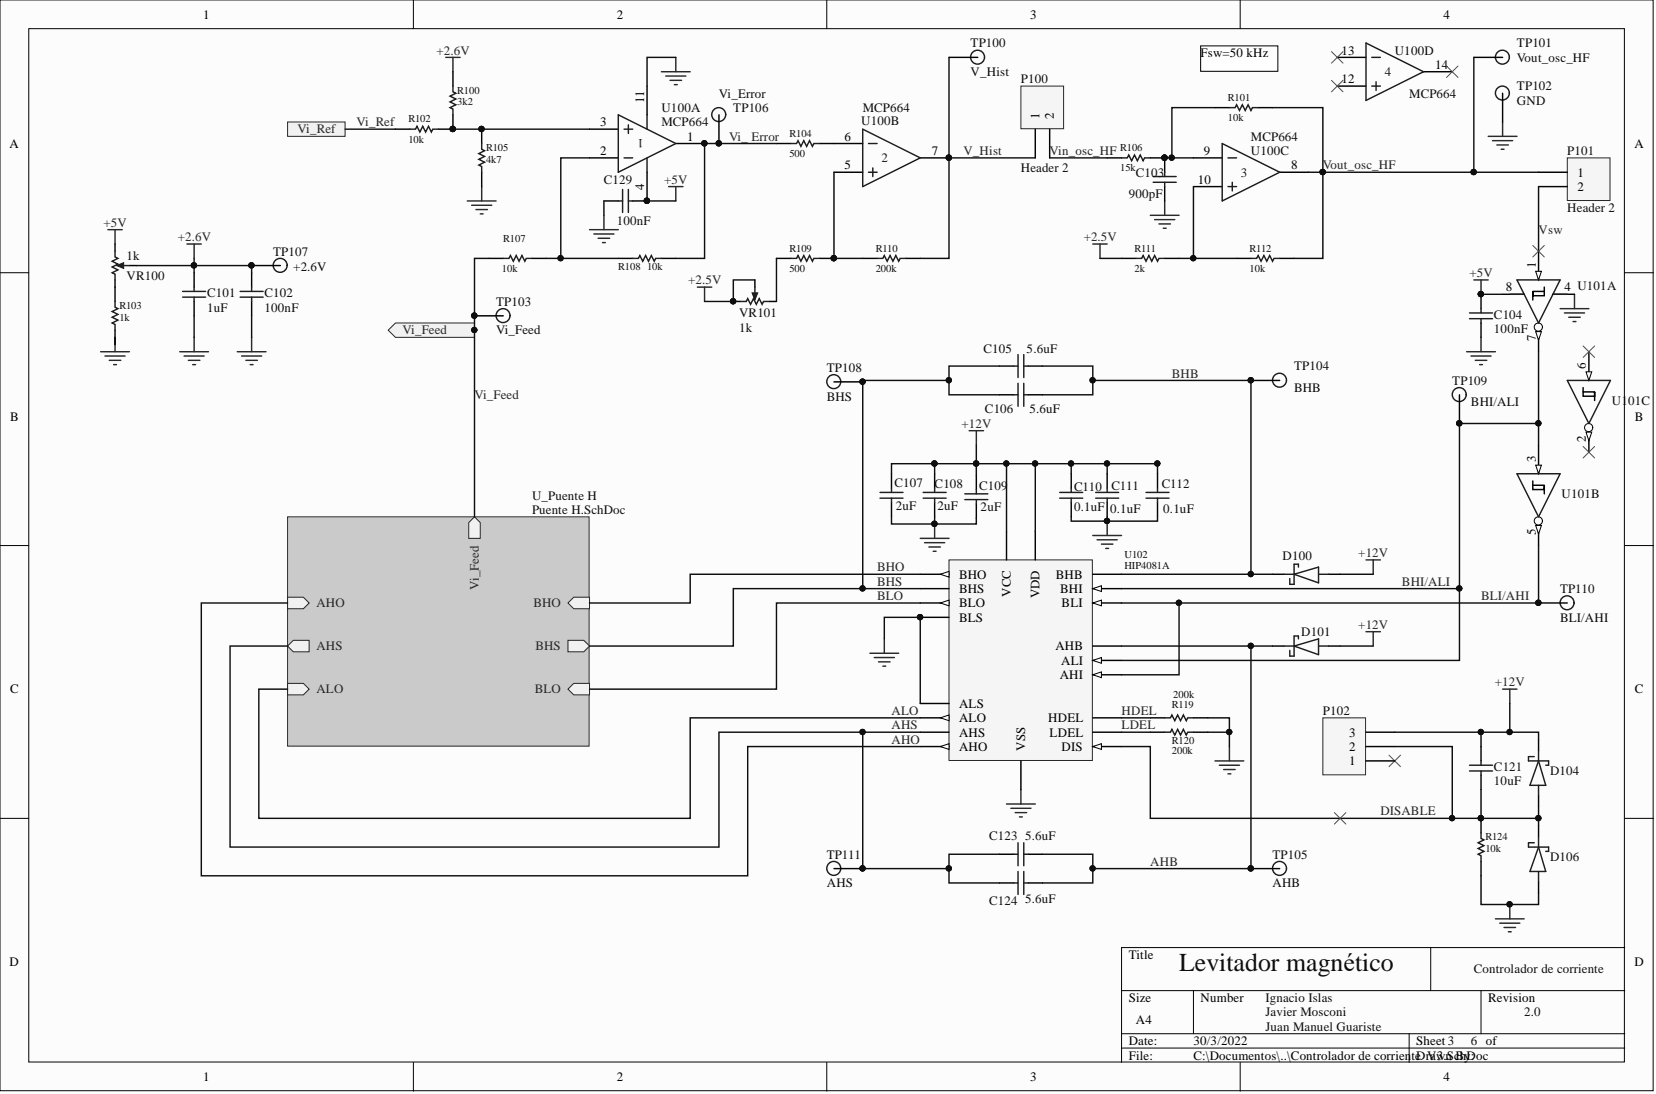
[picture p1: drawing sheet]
<svg xmlns="http://www.w3.org/2000/svg" width="292mm" height="193mm" viewBox="0 0 292 193" stroke-linecap="round" stroke-linejoin="round" font-family="sans-serif">
<defs><g id="words">
<text font-size="4.6" fill="#0e0e0e" x="208" y="171.2">Levitador magnético</text>
<g font-size="2.3">
<text x="35.8" y="3.3">1</text>
<text x="108.8" y="3.3">2</text>
<text x="181.7" y="3.3">3</text>
<text x="254.6" y="3.3">4</text>
<text x="211.8" y="10.1">Fsw=50 kHz</text>
<text x="236.6" y="9.6">13</text>
<text x="236.6" y="14.7">12</text>
<text x="253.1" y="12.1">14</text>
<text x="105.8" y="22.3">3</text>
<text x="113.6" y="18.2" transform="rotate(-90 113.6 18.2)">11</text>
<text x="183.4" y="21" transform="rotate(-90 183.4 21)">1</text>
<text x="185.9" y="21" transform="rotate(-90 185.9 21)">2</text>
<text x="1.7" y="26.1">A</text>
<text x="105.8" y="27.3">2</text>
<text x="121.2" y="24.8">1</text>
<text x="149" y="29.9">5</text>
<text x="149" y="24.8">6</text>
<text x="164.4" y="27.3">7</text>
<text x="212.4" y="27.3">9</text>
<text x="227.8" y="29.9">8</text>
<text x="288.3" y="26.1">A</text>
<text x="113.6" y="33.6" transform="rotate(-90 113.6 33.6)">4</text>
<text x="211.3" y="32.4">10</text>
<text x="278.2" y="31.1">1</text>
<text x="278.2" y="33.7">2</text>
<text x="270.9" y="47.3" transform="rotate(-90 270.9 47.3)">1</text>
<text x="265.6" y="51.4">8</text>
<text x="275.9" y="51.4">4 U101A</text>
<text x="270.9" y="60.2" transform="rotate(-90 270.9 60.2)">7</text>
<text x="279.8" y="65.1" transform="rotate(-90 279.8 65.1)">6</text>
<text x="1.8" y="74.2">B</text>
<text x="279.8" y="77.9" transform="rotate(-90 279.8 77.9)">2</text>
<text x="288.4" y="74.2">B</text>
<text x="270.9" y="81.5" transform="rotate(-90 270.9 81.5)">3</text>
<text x="270.9" y="94.4" transform="rotate(-90 270.9 94.4)">5</text>
<text x="169.2" y="102.1">BHO</text>
<text x="169.2" y="104.6">BHS</text>
<text x="169.2" y="107.1">BLO</text>
<text x="178.3" y="105.3" transform="rotate(-90 178.3 105.3)">VCC</text>
<text x="183.4" y="105.5" transform="rotate(-90 183.4 105.5)">VDD</text>
<text x="186.2" y="102.1">BHB</text>
<text x="187" y="104.6">BHI</text>
<text x="187.3" y="107.1">BLI</text>
<text x="169.2" y="109.7">BLS</text>
<text x="186.2" y="114.7">AHB</text>
<text x="186.9" y="119.8">AHI</text>
<text x="187.2" y="117.2">ALI</text>
<text x="1.8" y="122.3">C</text>
<text x="169.2" y="124.8">ALS</text>
<text x="288.4" y="122.3">C</text>
<text x="169.2" y="129.9">AHS</text>
<text x="169.2" y="127.4">ALO</text>
<text x="184.9" y="127.4">HDEL</text>
<text x="185.1" y="129.9">LDEL</text>
<text x="238" y="129.9">3</text>
<text x="169.2" y="132.4">AHO</text>
<text x="180.8" y="132.4" transform="rotate(-90 180.8 132.4)">VSS</text>
<text x="187.3" y="132.4">DIS</text>
<text x="238" y="135">1</text>
<text x="238" y="132.4">2</text>
<text x="1.7" y="170.4">D</text>
<text x="199.1" y="169.2">Title</text>
<text x="288.3" y="170.4">D</text>
<text x="199.1" y="176.8">Size</text>
<text x="211.8" y="176.8">Number</text>
<text x="262.5" y="176.8">Revision</text>
<text x="199.1" y="184.4">Date:</text>
<text x="200.4" y="180.6">A4</text>
<text x="210.5" y="184.4">30/3/2022</text>
<text x="249.8" y="184.4">Sheet 3</text>
<text x="35.8" y="190.7">1</text>
<text x="108.8" y="190.7">2</text>
<text x="181.7" y="190.7">3</text>
<text x="199.1" y="186.9">File:</text>
<text x="210.5" y="186.9">C:\Documentos\..\Controlador de corrien</text>
<text x="249" y="186.9">teDrawn By:</text>
<text x="251.7" y="186.9">V3.SchDoc</text>
<text x="254.6" y="190.7">4</text>
</g>
<g font-size="2.3" fill="#262626">
<text x="77" y="9.6">+2.6V</text>
<text x="52.5" y="23.5">Vi_Ref</text>
<text x="62.9" y="22.3">Vi_Ref</text>
<text x="128.6" y="24.8">Vi_ Error</text>
<text x="169.9" y="27.3">V_Hist</text>
<text x="185.1" y="27.3">Vin_osc_HF</text>
<text x="233.3" y="29.9">Vout_osc_HF</text>
<text x="117.2" y="32.4">+5V</text>
<text x="18.3" y="40">+5V</text>
<text x="271.4" y="41.3">Vsw</text>
<text x="31.4" y="42.5">+2.6V</text>
<text x="191.2" y="42.5">+2.5V</text>
<text x="121.4" y="50.1">+2.5V</text>
<text x="259.2" y="48.9">+5V</text>
<text x="71" y="59">Vi_Feed</text>
<text x="83.7" y="70.4">Vi_Feed</text>
<text x="206.7" y="66.6">BHB</text>
<text x="169.6" y="75.5">+12V</text>
<text x="154.7" y="100.8">BHO</text>
<text x="239.6" y="98.3">+12V</text>
<text x="55.8" y="107.1">AHO</text>
<text x="84.5" y="104" transform="rotate(-90 84.5 104)">Vi_Feed</text>
<text x="94.1" y="107.1">BHO</text>
<text x="154.7" y="105.9">BLO</text>
<text x="154.7" y="103.3">BHS</text>
<text x="247.3" y="103.3">BHI/ALI</text>
<text x="261.2" y="105.9">BLI/AHI</text>
<text x="239.6" y="110.9">+12V</text>
<text x="55.8" y="114.7">AHS</text>
<text x="94.4" y="114.7">BHS</text>
<text x="55.8" y="122.3">ALO</text>
<text x="94.3" y="122.3">BLO</text>
<text x="263.7" y="121">+12V</text>
<text x="157.2" y="126.1">ALO</text>
<text x="157.2" y="131.2">AHO</text>
<text x="157.2" y="128.6">AHS</text>
<text x="197.8" y="126.1">HDEL</text>
<text x="197.8" y="128.6">LDEL</text>
<text x="243.5" y="143.8">DISABLE</text>
<text x="202.9" y="152.7">AHB</text>
</g>
<g font-size="2.3" fill="#0e0e0e">
<text x="171.2" y="8.3">TP100</text>
<text x="246" y="9.6">U100D</text>
<text x="267.6" y="8.3">TP101</text>
<text x="267.6" y="10.9">Vout_osc_HF</text>
<text x="126.8" y="17.2">Vi_Error</text>
<text x="171.2" y="13.4">V_Hist</text>
<text x="180.1" y="14.7">P100</text>
<text x="248.6" y="17.2">MCP664</text>
<text x="267.6" y="15.9">TP102</text>
<text x="116.7" y="19.7">U100A</text>
<text x="116.7" y="22.3">MCP664</text>
<text x="129.4" y="19.7">TP106</text>
<text x="151.9" y="22">U100B</text>
<text x="152.2" y="19.7">MCP664</text>
<text x="267.6" y="18.5">GND</text>
<text x="220.7" y="27.3">U100C</text>
<text x="220.7" y="24.8">MCP664</text>
<text x="276.5" y="27.3">P101</text>
<text x="106.5" y="32.4">C129</text>
<text x="180.1" y="30.4">Header 2</text>
<text x="199.1" y="34.9">900pF</text>
<text x="200.4" y="31.1">C103</text>
<text x="108.8" y="39.8">100nF</text>
<text x="276.5" y="37.5">Header 2</text>
<text x="22.3" y="45.8">1k</text>
<text x="48.2" y="45.1">TP107</text>
<text x="51.7" y="47.9">+2.6V</text>
<text x="22.3" y="49.4">VR100</text>
<text x="36.5" y="52.4">C101</text>
<text x="46.7" y="52.4">C102</text>
<text x="87.5" y="53.9">TP103</text>
<text x="36.5" y="54.9">1uF</text>
<text x="46.7" y="54.9">100nF</text>
<text x="87.5" y="59">Vi_Feed</text>
<text x="130.4" y="58.5">1k</text>
<text x="130.4" y="56">VR101</text>
<text x="263.5" y="58.7">100nF</text>
<text x="263.5" y="56.2">C104</text>
<text x="145.8" y="65.6">TP108</text>
<text x="173.5" y="62.3">C105</text>
<text x="181.1" y="62.3">5.6uF</text>
<text x="228.3" y="65.3">TP104</text>
<text x="145.8" y="70.6">BHS</text>
<text x="228.3" y="69.1">BHB</text>
<text x="256.2" y="67.9">TP109</text>
<text x="259.5" y="71.7">BHI/ALI</text>
<text x="284.3" y="71.4">U1</text>
<text x="287.2" y="71.4">01C</text>
<text x="173.7" y="72.9">C106</text>
<text x="181.6" y="72.9">5.6uF</text>
<text x="93.8" y="88.1">U_Puente H</text>
<text x="157.8" y="85.8">C107</text>
<text x="158" y="89.9">2uF</text>
<text x="164.9" y="86.1">C108</text>
<text x="165.4" y="89.9">2uF</text>
<text x="172.7" y="86.4">C109</text>
<text x="189.5" y="86.6">C110</text>
<text x="196.1" y="86.4">C111</text>
<text x="204.9" y="86.1">C112</text>
<text x="275.4" y="87.9">U101B</text>
<text x="93.8" y="90.7">Puente H.SchDoc</text>
<text x="173" y="90.2">2uF</text>
<text x="189.5" y="90.2">0.1uF</text>
<text x="195.8" y="90.4">0.1uF</text>
<text x="205.2" y="90.4">0.1uF</text>
<text x="226.2" y="98.8">D100</text>
<text x="275.2" y="104.6">TP110</text>
<text x="229.5" y="112.2">D101</text>
<text x="275.2" y="109.7">BLI/AHI</text>
<text x="233.3" y="126.1">P102</text>
<text x="263.5" y="136">C121</text>
<text x="273.4" y="136.8">D104</text>
<text x="263.5" y="138.5">10uF</text>
<text x="174.5" y="148.1">C123</text>
<text x="180.8" y="148.1">5.6uF</text>
<text x="145.8" y="151.4">TP111</text>
<text x="224.5" y="151.4">TP105</text>
<text x="273.4" y="151.9">D106</text>
<text x="145.8" y="156.5">AHS</text>
<text x="174.5" y="159.5">C124</text>
<text x="180.8" y="159.3">5.6uF</text>
<text x="224.5" y="156.5">AHB</text>
<text x="260" y="171.7">Controlador de corriente</text>
<text x="223.2" y="176.8">Ignacio Islas</text>
<text x="223.2" y="179.3">Javier Mosconi</text>
<text x="268.8" y="179.3">2.0</text>
<text x="223.2" y="181.8">Juan Manuel Guariste</text>
<text x="259.5" y="184.4">6 of</text>
</g>
<g font-size="2.3" fill="#1c1c1c">
<text x="244.2" y="13.4">4</text>
<text x="113.5" y="24.6" transform="rotate(-180 113.5 24.6)">1</text>
<text x="155.5" y="28.6">2</text>
<text x="218.9" y="31.1">3</text>
</g>
<g font-size="1.9" fill="#0e0e0e">
<text x="80.7" y="16.5">R100</text>
<text x="216.6" y="17.8">R101</text>
<text x="72" y="21.6">R102</text>
<text x="80.7" y="18.6">3k2</text>
<text x="216.6" y="21.3">10k</text>
<text x="72" y="25.1">10k</text>
<text x="85.7" y="28.7">4k7</text>
<text x="85.7" y="26.7">R105</text>
<text x="139.2" y="27.7">500</text>
<text x="139.2" y="24.1">R104</text>
<text x="197.6" y="26.7">R106</text>
<text x="197.6" y="30.2">15k</text>
<text x="88.5" y="47.9">10k</text>
<text x="88.8" y="42.6">R107</text>
<text x="109.1" y="47.7">R108</text>
<text x="114.1" y="47.7">10k</text>
<text x="139.2" y="47.9">500</text>
<text x="139.2" y="44.4">R109</text>
<text x="154.5" y="47.9">200k</text>
<text x="154.5" y="44.4">R110</text>
<text x="200.1" y="47.9">2k</text>
<text x="200.1" y="44.4">R111</text>
<text x="220.4" y="47.9">10k</text>
<text x="220.4" y="44.4">R112</text>
<text x="21.1" y="56.6">1k</text>
<text x="21.1" y="54.5">R103</text>
<text x="198.3" y="98.3">U102</text>
<text x="198.3" y="100.4">HIP4081A</text>
<text x="206.7" y="124.9">R119</text>
<text x="207" y="123.2">200k</text>
<text x="206.7" y="131.3">R120</text>
<text x="206.7" y="133">200k</text>
<text x="262" y="148.2">R124</text>
<text x="262" y="150.3">10k</text>
</g>
</g></defs>
<g fill="#fcfcfc" stroke="#000" stroke-width=".18">
<path d="M0 0h291.6v192.4h-291.6z"/>
<path d="M5.1 5.1h281.4v182.2h-281.4z"/>
</g>
<g fill="none" stroke="#000" stroke-width=".18">
<path d="M72.9 0v5.1M145.8 0v5.1M218.8 0v5.1M0 48.1h5.1M286.6 48.1h5.1M0 96.2h5.1M286.6 96.2h5.1M0 144.3h5.1M286.6 144.3h5.1M197.8 174.7h88.8M210.5 174.7v7.6M261.2 174.7v7.6"/>
<path d="M286.6 167.1h-88.8v20.3M72.9 187.4v5.1M145.8 187.4v5.1M197.8 182.3h88.8M197.8 184.9h88.8M218.8 187.4v5.1M248.6 182.3v5.1"/>
</g>
<path d="M82.4 35.4h5.1M83.2 36.2h3.5M84 37h2M84.7 37.7h.5M85 32.9v2.5" fill="none" stroke="#262626" stroke-width=".25"/>
<path d="M50.7 21.5h10.2v2.6h-10.2z" fill-rule="evenodd" fill="#f0f0f0" stroke="#262626" stroke-width=".18"/>
<g fill="none" stroke="#262626" stroke-width=".25">
<path d="M78.6 10.1h2.6M79.9 10.1v2.6M202.9 38h5.1M203.7 38.7h3.5M204.4 39.5h2.1M205.4 35.4v2.6M262.5 24.1h5.1M263.3 24.8h3.5M264 25.6h2.1M264.8 26.3h.5M265 21.5v2.6M123 50.6h2.5"/>
<path d="M124.3 50.6v2.6M192.8 43h2.5M194 43v2.6M205.2 40.3h.5M260 49.4h2.5M261.2 49.4v2.5M261.2 59.5v2.5M275.2 54.4h5.1M275.9 55.2h3.6M276.7 56h2M277.5 56.7h.5M277.7 51.9v2.5"/>
<path d="M170.9 76h2.6M172.2 76v2.5M258.7 62h5.1M259.5 62.8h3.5M260.2 63.6h2.1M261 64.3h.5M162.3 95h5.1M163.1 95.7h3.5M163.8 96.5h2.1M164.6 97.2h.5M164.9 92.4v2.6M240.9 98.8h2.6"/>
<path d="M242.2 98.8v2.5M153.4 115.2h5.1M154.2 116h3.6M155 116.7h2M155.7 117.5h.5M156 112.7v2.5M240.9 111.4h2.6M242.2 111.4v2.6M180.1 139.3v2.5M214.3 134.2h5.1M215.1 135h3.5M215.8 135.7h2.1"/>
<path d="M216.6 136.5h.5M216.9 131.7v2.5M265 121.6h2.6M266.3 121.6v2.5M177.5 141.8h5.1M178.3 142.6h3.6M179.1 143.3h2M179.8 144.1h.5M266.3 159.5v2.6M263.8 162.1h5M264.5 162.8h3.6M265.3 163.6h2"/>
<path d="M266.1 164.4h.5"/>
</g>
<g fill="#0e0e0e" stroke="#0e0e0e" stroke-width=".18">
<circle cx="261.2" cy="51.9" r=".47"/>
<circle cx="266.3" cy="159.5" r=".47"/>
<circle cx="164.8" cy="92.4" r=".47"/>
<circle cx="233.3" cy="30.3" r=".47"/>
</g>
<path d="M252.4 167.1v7.6" fill="none" stroke="#000" stroke-width=".18"/>
<path d="M245 133.2l2 2M247 133.2l-2 2" fill="none" stroke="#4c4c4c" stroke-width=".18"/>
<path d="M211.8 8.1h13.6v4.5h-13.6z" fill="#fefefe" stroke="#000" stroke-width=".18"/>
<g fill="none" stroke="#000" stroke-width=".25">
<path d="M79.9 12.7v2.5M214.3 19h2.6M221.9 19h2.6M69.7 22.8h2.6M79.9 20.3v2.5h-2.5M85 22.8v2.5M85 30.4v2.5M137 25.3h2.5M144.6 25.3h2.5M195.3 27.8h2.5M202.9 27.8h2.5v2.6M205.4 32.9v2.5"/>
<path d="M86.2 45.6h2.6M93.8 45.6h2.6M109.1 45.6h2.5M116.7 45.6h2.5M137 45.6h2.5M144.6 45.6h2.5M152.2 45.6h2.5M159.8 45.6h2.5M197.8 45.6h2.6M205.4 45.6h2.6M218.1 45.6h2.6M225.7 45.6h2.6"/>
<path d="M261.2 51.9v2.5M261.2 57v2.5M176.3 69.6h2.5M181.3 69.6h2.6M172.2 83.8v2.6M172.2 88.9v2.5M189 83.6v2.5M189 88.6v2.6M195.3 83.6v2.5M195.3 88.6v2.6M202.9 126.6h2.5M202.9 129.2h2.5"/>
<path d="M210.5 126.6h2.5M210.5 129.2h2.5M261.2 131.7v2.5M261.2 136.8v2.5M176.3 150.7h2.5M181.3 150.7h2.6M261.2 144.3v2.6M261.2 151.9v2.6"/>
</g>
<g fill="#0e0e0e" stroke="#0e0e0e" stroke-width=".18">
<circle cx="79.9" cy="22.7" r=".47"/>
<circle cx="84.9" cy="22.7" r=".47"/>
<circle cx="147.1" cy="45.5" r=".47"/>
<circle cx="205.4" cy="27.8" r=".47"/>
<circle cx="261.2" cy="144.3" r=".47"/>
<circle cx="261.2" cy="51.9" r=".47"/>
</g>
<g fill="none" stroke="#1c1c1c" stroke-width=".25">
<path d="M79.9 15.2v1l.5 .3-1 .5 1 .5-1 .5 1 .5-1 .5 .5 .2v1.1M216.9 19h1l.2-.5 .5 1 .5-1 .5 1 .5-1 .6 1 .2-.5h1M72.3 22.8h1l.3-.5 .5 1 .5-1 .5 1 .5-1 .5 1 .2-.5h1.1M85 25.3v1l.5 .3-1 .5 1 .5-1 .5 1 .5-1 .5 .5 .3v1M139.5 25.3h1l.3-.5 .5 1 .5-1 .5 1 .5-1 .5 1 .3-.5h1M197.8 27.8h1l.3-.5 .5 1.1 .5-1.1 .5 1.1 .5-1.1 .5 1.1 .3-.6h1M203.4 32.2h4.1M203.4 31.1h4.1M205.4 30.4v.7M205.4 32.2v.7M88.8 45.6h1l.2-.5 .5 1 .6-1 .5 1 .5-1 .5 1 .2-.5h1M111.6 45.6h1l.3-.5 .5 1 .5-1 .5 1 .5-1 .5 1 .3-.5h1"/>
<path d="M139.5 45.6h1l.3-.5 .5 1 .5-1 .5 1 .5-1 .5 1 .3-.5h1M154.7 45.6h1l.3-.5 .5 1 .5-1 .5 1 .5-1 .5 1 .3-.5h1M200.4 45.6h1l.2-.5 .5 1 .5-1 .6 1 .5-1 .5 1 .2-.5h1M220.7 45.6h1l.2-.5 .5 1 .5-1 .5 1 .6-1 .5 1 .2-.5h1M259.2 55.2h4.1M259.2 56.2h4.1M261.2 54.4v.8M261.2 56.2v.8M178.8 69.6h.8M179.6 67.6v4.1M180.6 67.6v4.1M180.6 69.6h.7"/>
<path d="M170.2 87.1h4M170.2 88.1h4M172.2 86.4v.7M172.2 88.1v.8M186.9 86.9h4.1M186.9 87.9h4.1M189 86.1v.8M189 87.9v.7M193.3 86.9h4M193.3 87.9h4M195.3 86.1v.8M195.3 87.9v.7"/>
<path d="M205.4 126.6h1.1l.2-.5 .5 1 .5-1 .5 1 .5-1 .5 1 .3-.5h1M205.4 129.2h1.1l.2-.6 .5 1.1 .5-1.1 .5 1.1 .5-1.1 .5 1.1 .3-.5h1M259.2 135h4.1M259.2 136h4.1M261.2 134.2v.8M261.2 136v.8M178.8 150.7h.8M179.6 148.7v4M180.6 148.7v4M180.6 150.7h.7M261.2 146.9v1l.5 .2-1 .6 1 .5-1 .5 1 .5-1 .5 .5 .2v1"/>
</g>
<path d="M167.4 98.8h25.3v35.3h-25.3z" fill="#f5f5f5" stroke="#262626" stroke-width=".18"/>
<path d="M162.3 101.3h5.1" fill="none" stroke="#000" stroke-width=".25"/>
<path d="M165.9 101.3l1.5-.5v1z" fill="#fcfcfc"/>
<path d="M165.9 101.3l1.5-.5v1z" fill="none" stroke="#000" stroke-width=".18"/>
<path d="M192.8 119h5" fill="none" stroke="#000" stroke-width=".25"/>
<path d="M192.8 119l1.5-.5v1z" fill="#fcfcfc"/>
<path d="M192.8 119l1.5-.5v1z" fill="none" stroke="#000" stroke-width=".18"/>
<path d="M192.8 116.5h5" fill="none" stroke="#000" stroke-width=".25"/>
<path d="M192.8 116.5l1.5-.5v1z" fill="#fcfcfc"/>
<path d="M192.8 116.5l1.5-.5v1z" fill="none" stroke="#000" stroke-width=".18"/>
<path d="M177.5 93.7v5.1M182.6 93.7v5.1M162.3 108.9h5.1M162.3 129.2h5.1M162.3 124.1h5.1M162.3 126.6h5.1" fill="none" stroke="#000" stroke-width=".25"/>
<circle cx="162.3" cy="108.9" r=".47" fill="#0e0e0e" stroke="#0e0e0e" stroke-width=".18"/>
<path d="M165.9 126.6l1.5-.5v1z" fill="#fcfcfc"/>
<path d="M165.9 126.6l1.5-.5v1z" fill="none" stroke="#000" stroke-width=".18"/>
<path d="M162.3 103.8h5.1M162.3 131.7h5.1" fill="none" stroke="#000" stroke-width=".25"/>
<path d="M165.9 131.7l1.5-.5v1z" fill="#fcfcfc"/>
<path d="M165.9 131.7l1.5-.5v1z" fill="none" stroke="#000" stroke-width=".18"/>
<path d="M192.8 114h5M192.8 106.4h5M180.1 134.2v5.1M192.8 129.2h5" fill="none" stroke="#000" stroke-width=".25"/>
<path d="M192.8 106.4l1.5-.5v1z" fill="#fcfcfc"/>
<path d="M192.8 106.4l1.5-.5v1z" fill="none" stroke="#000" stroke-width=".18"/>
<path d="M192.8 131.7h5" fill="none" stroke="#000" stroke-width=".25"/>
<path d="M192.8 131.7l1.5-.5v1z" fill="#fcfcfc"/>
<path d="M192.8 131.7l1.5-.5v1z" fill="none" stroke="#000" stroke-width=".18"/>
<path d="M192.8 101.3h5M192.8 103.8h5" fill="none" stroke="#000" stroke-width=".25"/>
<path d="M192.8 103.8l1.5-.5v1z" fill="#fcfcfc"/>
<path d="M192.8 103.8l1.5-.5v1z" fill="none" stroke="#000" stroke-width=".18"/>
<path d="M162.3 106.4h5.1M192.8 126.6h5" fill="none" stroke="#000" stroke-width=".25"/>
<path d="M165.9 106.4l1.5-.5v1z" fill="#fcfcfc"/>
<path d="M165.9 106.4l1.5-.5v1z" fill="none" stroke="#000" stroke-width=".18"/>
<g fill="#0e0e0e" stroke="#0e0e0e" stroke-width=".18">
<circle cx="162.3" cy="108.9" r=".47"/>
<circle cx="83.7" cy="55.7" r=".47"/>
<circle cx="220.6" cy="67.1" r=".47"/>
<circle cx="220.6" cy="153.2" r=".47"/>
<circle cx="129.3" cy="53.1" r=".47"/>
</g>
<g fill="none" stroke="#1c1c1c" stroke-width=".25">
<path d="M20.3 53.2v1l.5 .2-1 .5 1 .6-1 .5 1 .5-1 .5 .5 .2v1M32.2 51.4h4.1M32.2 52.4h4.1M34.2 50.6v.8M34.2 52.4v.8M42.4 51.4h4M42.4 52.4h4M44.4 50.6v.8M44.4 52.4v.8M130.6 53.2h1l.3-.5 .5 1 .5-1 .5 1 .5-1 .5 1 .3-.5h1"/>
<circle cx="172.4" cy="10.1" r="1.23"/>
<circle cx="265" cy="16.4" r="1.23"/>
<circle cx="265" cy="10.1" r="1.23"/>
<circle cx="88.7" cy="55.7" r="1.23"/>
<circle cx="225.7" cy="67.1" r="1.23"/>
<circle cx="225.7" cy="153.2" r="1.23"/>
</g>
<g fill="none" stroke="#000" stroke-width=".25">
<path d="M167.4 10.1h5.1M260 10.1h5M265 16.5v5M20.3 50.6v2.6M20.3 58.2v2.6M34.2 48.1v2.5M34.2 53.2v2.5M44.4 48.1v2.5M44.4 53.2v2.5M83.7 55.7h5.1M129.4 53.2h1.2M133.2 49.4v1.2"/>
<path d="M135.7 53.2h1.3M220.7 67.1h5M220.7 153.2h5"/>
</g>
<g fill="none" stroke="#262626" stroke-width=".25">
<path d="M19 40.5h2.6M20.3 40.5v2.5M20.3 59.5v2.5M33 43h2.5M34.2 43v2.6M34.2 59.5v2.5M44.4 59.5v2.5M17.8 62h5M18.5 62.8h3.6M19.3 63.6h2M20 64.3h.5M31.7 62h5.1"/>
<path d="M32.5 62.8h3.5M33.2 63.6h2.1M34 64.3h.5M41.8 62h5.1M42.6 62.8h3.6M43.4 63.6h2M44.1 64.3h.5"/>
</g>
<path d="M132.6 51.7h1.1l-.5 1.2z" fill="#1c1c1c"/>
<path d="M132.6 51.7h1.1l-.5 1.2z" fill="none" stroke="#1c1c1c" stroke-width=".18"/>
<path d="M20.3 44.3v1l.5 .3-1 .5 1 .5-1 .5 1 .5-1 .5 .5 .3v1M133.2 50.6v1.1" fill="none" stroke="#1c1c1c" stroke-width=".25"/>
<circle cx="129.3" cy="53.1" r=".47" fill="#0e0e0e" stroke="#0e0e0e" stroke-width=".18"/>
<path d="M20.3 43v1.3M20.3 49.4v1.2M22.8 46.8h1.3" fill="none" stroke="#000" stroke-width=".25"/>
<path d="M20.5 46.8l1.3-.5v1z" fill="#1c1c1c"/>
<path d="M20.5 46.8l1.3-.5v1z" fill="none" stroke="#1c1c1c" stroke-width=".18"/>
<path d="M21.8 46.8h1" fill="none" stroke="#1c1c1c" stroke-width=".25"/>
<path d="M233.3 126.6h7.6v10.1h-7.6z" fill="#f5f5f5" stroke="#262626" stroke-width=".18"/>
<path d="M240.9 134.2h5.1M240.9 131.7h5.1M240.9 129.2h5.1" fill="none" stroke="#000" stroke-width=".25"/>
<path d="M276.5 27.8h7.5v7.6h-7.5z" fill="#f5f5f5" stroke="#262626" stroke-width=".18"/>
<path d="M271.4 30.4h5.1M271.4 32.9h5.1" fill="none" stroke="#000" stroke-width=".25"/>
<path d="M180.1 15.2h7.5v7.5h-7.5z" fill="#f5f5f5" stroke="#262626" stroke-width=".18"/>
<g fill="none" stroke="#000" stroke-width=".25">
<path d="M114.1 15.2v5.1M235.9 15.2h5M235.9 10.1h5M251.1 12.7h5.1M104 22.8h5.1M104 27.8h5.1M114.1 30.4v5M119.2 25.3h5.1M182.6 22.8v5M185.1 22.8v5M271.4 44.3v5.1M224.5 101.3h2"/>
<path d="M224.5 114h2M234.4 101.3h2M234.4 114h2M271.4 130.4v2M271.4 140.3v2M271.4 145.6v2M271.4 155.5v2"/>
</g>
<g fill="none" stroke="#1c1c1c" stroke-width=".25">
<path d="M240.9 7.6l10.2 5.1-10.2 5zM242 15.2h1.5M242 10.1h1.5M242.7 14.4v1.5M109.1 20.3l10.1 5-10.1 5.1zM110.1 22.8h1.5M110.1 27.8h1.5M110.8 22v1.5M114.1 20.3v2.5M114.1 27.8v2.6M226.5 101.3h1.8M226.5 114h1.8"/>
<path d="M228.3 101.3l4.3-1.3v2.8zM228.3 114l4.3-1.3v2.8zM229 100v-.5h-.7v3.6h-.8v-1M229 112.7v-.5h-.7v3.5h-.8v-1M232.6 101.3h1.8M232.6 114h1.8M270.6 133.5h-1v.7h3.6v.8h-.5M271.4 134.2l1.3 4.3h-2.8zM271.4 132.4v1.8M271.4 138.5v1.8M270.6 148.7h-1v.7h3.6v.8h-.5M271.4 147.6v1.8"/>
<path d="M271.4 153.7v1.8M271.4 149.4l1.3 4.3h-2.8z"/>
</g>
<g fill="#0e0e0e" stroke="#0e0e0e" stroke-width=".18">
<circle cx="124.2" cy="25.3" r=".47"/>
<circle cx="114.1" cy="35.4" r=".47"/>
</g>
<path d="M270.9 47.9h1l-.5 1.5z" fill="#fcfcfc"/>
<path d="M270.9 47.9h1l-.5 1.5z" fill="none" stroke="#000" stroke-width=".18"/>
<path d="M271.4 57v5" fill="none" stroke="#000" stroke-width=".25"/>
<circle cx="271.3" cy="57.7" r=".72" fill="#fcfcfc" stroke="#000" stroke-width=".18"/>
<path d="M270.9 58.5h1l-.5 1.5z" fill="#fcfcfc"/>
<path d="M270.9 58.5h1l-.5 1.5z" fill="none" stroke="#000" stroke-width=".18"/>
<path d="M266.3 51.9h2.5M267.6 49.4h7.6l-3.8 7.6zM273.9 51.9h2.6" fill="none" stroke="#1c1c1c" stroke-width=".25"/>
<path d="M265 51.9h3.8M270.4 51.4h2v.8h-2v-.8v1.5M272.4 50.6v.8M273.9 51.9h3.8M271.4 78.5v5.1" fill="none" stroke="#000" stroke-width=".25"/>
<path d="M270.9 82h1l-.5 1.6z" fill="#fcfcfc"/>
<path d="M270.9 82h1l-.5 1.6z" fill="none" stroke="#000" stroke-width=".18"/>
<path d="M271.4 91.2v5" fill="none" stroke="#000" stroke-width=".25"/>
<circle cx="271.3" cy="91.9" r=".72" fill="#fcfcfc" stroke="#000" stroke-width=".18"/>
<path d="M270.9 92.7h1l-.5 1.5z" fill="#fcfcfc"/>
<path d="M270.9 92.7h1l-.5 1.5z" fill="none" stroke="#000" stroke-width=".18"/>
<path d="M267.6 83.6h7.6l-3.8 7.6z" fill="none" stroke="#1c1c1c" stroke-width=".25"/>
<path d="M280.3 62v5.1M270.4 84.8v.8M272.4 85.6h-2v.8h2v-.8v1.5" fill="none" stroke="#000" stroke-width=".25"/>
<path d="M279.8 65.6h1l-.5 1.5z" fill="#fcfcfc"/>
<path d="M279.8 65.6h1l-.5 1.5z" fill="none" stroke="#000" stroke-width=".18"/>
<path d="M280.3 74.7v5.1" fill="none" stroke="#000" stroke-width=".25"/>
<circle cx="280.2" cy="75.4" r=".72" fill="#fcfcfc" stroke="#000" stroke-width=".18"/>
<path d="M279.8 76.2h1l-.5 1.5z" fill="#fcfcfc"/>
<path d="M279.8 76.2h1l-.5 1.5z" fill="none" stroke="#000" stroke-width=".18"/>
<g fill="none" stroke="#1c1c1c" stroke-width=".25">
<path d="M152.2 22.8l10.1 5-10.1 5.1zM153.2 30.4h1.5M153.2 25.3h1.5M154 29.6v1.5M178.8 64.6h.8M179.6 62.5v4.1M180.6 62.5v4.1M180.6 64.6h.7M276.5 67.1h7.6l-3.8 7.6zM155.2 86.9h4.1M155.2 87.9h4.1M157.2 86.1v.8"/>
<path d="M157.2 87.9v.7M162.8 86.9h4.1M162.8 87.9h4.1M164.9 86.1v.8M164.9 87.9v.7M202.1 86.9h4.1M202.1 87.9h4.1M204.2 86.1v.8M204.2 87.9v.7M178.8 155.7h.8M179.6 153.7v4.1M180.6 153.7v4.1"/>
<path d="M180.6 155.7h.7"/>
</g>
<g fill="none" stroke="#000" stroke-width=".25">
<path d="M147.1 30.4h5.1M147.1 25.3h5.1M162.3 27.8h5.1M176.3 64.6h2.5M181.3 64.6h2.6M279.2 68.4v.7M281.3 69.1h-2.1v.8h2.1v-.8v1.5M157.2 83.6v2.5M157.2 88.6v2.6M164.9 83.6v2.5M164.9 88.6v2.6M204.2 83.6v2.5"/>
<path d="M204.2 88.6v2.6M176.3 155.7h2.5M181.3 155.7h2.6"/>
</g>
<path d="M192.8 94.5h5M193.5 95.2h3.6M194.3 96h2M195 96.7h.5M195.3 91.9v2.6" fill="none" stroke="#262626" stroke-width=".25"/>
<g fill="#0e0e0e" stroke="#0e0e0e" stroke-width=".18">
<circle cx="195.3" cy="91.9" r=".47"/>
<circle cx="167.4" cy="27.8" r=".47"/>
</g>
<path d="M279.2 78.8l2.1 2M279.2 61l2.1 2.1M281.3 78.8l-2.1 2M281.3 61l-2.1 2.1" fill="none" stroke="#4c4c4c" stroke-width=".18"/>
<path d="M50.7 91.2h53.2v40.4h-53.2z" fill="#cacaca" stroke="#262626" stroke-width=".18"/>
<path d="M82.7 92.2l1-1 1 1v2.8h-2z" fill-rule="evenodd" fill="#f0f0f0"/>
<path d="M82.7 92.2l1-1 1 1v2.8h-2z" fill="none" stroke="#262626" stroke-width=".18"/>
<path d="M100.2 106.4l1-1.1h2.8v2.1h-2.8z" fill-rule="evenodd" fill="#f0f0f0"/>
<path d="M100.2 106.4l1-1.1h2.8v2.1h-2.8z" fill="none" stroke="#262626" stroke-width=".18"/>
<path d="M100.2 121.6l1-1.1h2.8v2.1h-2.8z" fill-rule="evenodd" fill="#f0f0f0"/>
<path d="M100.2 121.6l1-1.1h2.8v2.1h-2.8z" fill="none" stroke="#262626" stroke-width=".18"/>
<path d="M50.7 105.3h2.8l1 1.1-1 1h-2.8z" fill-rule="evenodd" fill="#f0f0f0"/>
<path d="M50.7 105.3h2.8l1 1.1-1 1h-2.8z" fill="none" stroke="#262626" stroke-width=".18"/>
<path d="M50.7 120.5h2.8l1 1.1-1 1h-2.8z" fill-rule="evenodd" fill="#f0f0f0"/>
<path d="M50.7 120.5h2.8l1 1.1-1 1h-2.8z" fill="none" stroke="#262626" stroke-width=".18"/>
<path d="M100.2 112.9h2.8l1 1.1-1 1h-2.8z" fill-rule="evenodd" fill="#f0f0f0"/>
<path d="M100.2 112.9h2.8l1 1.1-1 1h-2.8z" fill="none" stroke="#262626" stroke-width=".18"/>
<path d="M50.7 114l1-1.1h2.8v2.1h-2.8z" fill-rule="evenodd" fill="#f0f0f0"/>
<path d="M50.7 114l1-1.1h2.8v2.1h-2.8z" fill="none" stroke="#262626" stroke-width=".18"/>
<path d="M68.5 58.2l1.2-1.2h14v2.5h-14z" fill-rule="evenodd" fill="#f0f0f0" stroke="#262626" stroke-width=".18"/>
<g fill="#0e0e0e" stroke="#0e0e0e" stroke-width=".18">
<circle cx="83.7" cy="58.2" r=".47"/>
<circle cx="114.1" cy="35.4" r=".47"/>
<circle cx="126.8" cy="25.3" r=".47"/>
<circle cx="34.2" cy="46.8" r=".47"/>
<circle cx="162.3" cy="108.9" r=".47"/>
<circle cx="207.9" cy="106.3" r=".47"/>
<circle cx="256.1" cy="144.3" r=".47"/>
<circle cx="261.2" cy="129.1" r=".47"/>
<circle cx="266.3" cy="129.1" r=".47"/>
<circle cx="177.5" cy="81.8" r=".47"/>
<circle cx="182.6" cy="81.8" r=".47"/>
<circle cx="261.2" cy="51.9" r=".47"/>
<circle cx="271.3" cy="74.7" r=".47"/>
<circle cx="257.4" cy="103.8" r=".47"/>
<circle cx="271.3" cy="144.3" r=".47"/>
<circle cx="167.4" cy="27.8" r=".47"/>
<circle cx="259.9" cy="30.3" r=".47"/>
<circle cx="167.4" cy="67.1" r=".47"/>
<circle cx="152.1" cy="67.3" r=".47"/>
<circle cx="152.1" cy="103.8" r=".47"/>
<circle cx="192.7" cy="67.1" r=".47"/>
<circle cx="152.1" cy="129.1" r=".47"/>
<circle cx="152.1" cy="153.2" r=".47"/>
<circle cx="167.4" cy="153.2" r=".47"/>
<circle cx="216.8" cy="129.1" r=".47"/>
<circle cx="210.5" cy="45.5" r=".47"/>
<circle cx="192.7" cy="153.2" r=".47"/>
<circle cx="220.6" cy="101.3" r=".47"/>
<circle cx="220.6" cy="113.9" r=".47"/>
<circle cx="220.6" cy="153.2" r=".47"/>
<circle cx="220.6" cy="67.1" r=".47"/>
<circle cx="261.2" cy="144.3" r=".47"/>
<circle cx="195.3" cy="91.9" r=".47"/>
<circle cx="164.8" cy="92.4" r=".47"/>
<circle cx="188.9" cy="81.8" r=".47"/>
<circle cx="195.3" cy="81.8" r=".47"/>
<circle cx="204.1" cy="81.8" r=".47"/>
<circle cx="172.2" cy="81.8" r=".47"/>
<circle cx="164.8" cy="81.8" r=".47"/>
<circle cx="266.3" cy="159.5" r=".47"/>
<circle cx="129.3" cy="53.1" r=".47"/>
<circle cx="79.9" cy="22.7" r=".47"/>
<circle cx="84.9" cy="22.7" r=".47"/>
<circle cx="206.7" cy="27.8" r=".47"/>
<circle cx="205.4" cy="27.8" r=".47"/>
<circle cx="233.3" cy="30.3" r=".47"/>
<circle cx="83.7" cy="55.7" r=".47"/>
<circle cx="98.9" cy="45.5" r=".47"/>
<circle cx="147.1" cy="45.5" r=".47"/>
<circle cx="124.2" cy="25.3" r=".47"/>
<circle cx="257.4" cy="74.7" r=".47"/>
<circle cx="271.3" cy="106.3" r=".47"/>
<circle cx="44.3" cy="46.8" r=".47"/>
</g>
<path d="M106.5 35.4h2.6M111.6 35.4h2.5M126.8 20.3v5M210.5 32.9h5.1M210.5 27.8h5.1M225.7 30.4h5.1M44.4 46.8h5.1M147.1 67.4h5.1M257.4 69.6v5.1M271.4 106.4h5.1M147.1 153.2h5.1" fill="none" stroke="#000" stroke-width=".25"/>
<g fill="none" stroke="#1c1c1c" stroke-width=".25">
<path d="M109.1 35.4h.7M109.8 33.4v4.1M110.8 33.4v4.1M110.8 35.4h.8M215.6 25.3l10.1 5.1-10.1 5zM216.6 32.9h1.5M216.6 27.8h1.5M217.4 32.2v1.5"/>
<circle cx="126.8" cy="20.2" r="1.23"/>
<circle cx="49.4" cy="46.8" r="1.23"/>
<circle cx="147.1" cy="67.3" r="1.23"/>
<circle cx="257.4" cy="69.6" r="1.23"/>
<circle cx="276.4" cy="106.3" r="1.23"/>
<circle cx="147.1" cy="153.2" r="1.23"/>
</g>
<path d="M116.7 12.7h5M117.4 13.4h3.6M118.2 14.2h2M119 14.9h.5M119.2 10.1v2.6M106.5 38v2.5M117.9 32.9h2.6M119.2 32.9v2.5M104 40.5h5.1M104.7 41.3h3.6M105.5 42h2M106.3 42.8h.5" fill="none" stroke="#262626" stroke-width=".25"/>
<path d="M234.9 14.2l2 2M234.9 9.1l2 2M236.9 14.2l-2 2M236.9 9.1l-2 2M255.2 11.6l2 2.1M257.2 11.6l-2 2.1M270.4 43.3l2 2M272.4 43.3l-2 2M235.4 143.3l2 2.1M237.4 143.3l-2 2.1" fill="none" stroke="#4c4c4c" stroke-width=".18"/>
<g fill="none" stroke="#0e0e0e" stroke-width=".25">
<path d="M119.2 10.1h-5.1v5.1M167.4 10.1v17.7M214.3 19h-7.6v8.8M224.5 19h8.8v26.6h-5M260 10.1v20.3M60.9 22.8h8.8M79.9 22.8h24.1M104 27.8h-5.1v17.8M106.5 35.4v2.6M114.1 35.4h5.1M137 25.3h-12.7v20.3h-5.1M147.1 30.4v15.2h5.1"/>
<path d="M182.6 27.8h-15.2v17.8h-5.1M185.1 27.8h10.2M205.4 27.8h5.1M210.5 32.9v12.7h-2.5M230.8 30.4h40.6M271.4 32.9v11.4M20.3 59.5v1.3M24.1 46.8h20.3v1.3M34.2 45.6v2.5M34.2 55.7v3.8M44.4 55.7v3.8M86.2 45.6h-2.5v45.6"/>
<path d="M96.4 45.6h12.7M133.2 49.4h-3.8v3.8h-5.1M137 45.6v7.6M194 45.6h3.8M210.5 45.6h7.6M261.2 51.9h3.8M167.4 67.1h-15.2v36.7h10.1M172.2 78.5v5.3M176.3 64.6h-8.9v5h8.9M183.9 64.6h8.9v5h-8.9M192.8 67.1h27.9v34.2M271.4 62v16.5"/>
<path d="M271.4 74.7h-14v41.8h-59.6M157.2 91.2v1.2h15v-1M164.9 81.8h-7.7v1.8M164.9 81.8h39.5M164.9 81.8v1.8M164.9 91.2v1.2M177.5 81.8v11.9M182.6 81.8v11.9M189 91.2v.7h15.2v-.7M189 81.8v1.8M195.3 81.8v1.8M195.3 91.2v.7"/>
<path d="M204.2 81.8v1.8M271.4 96.2v10.2h-73.6M50.7 106.4h-15.2v48.1h96.4v-22.8h30.4M50.7 114h-10.1v35.4h86.2v-20.2h25.4M152.2 103.8h-22.8v10.2h-25.4M156 112.7v-3.8h6.3v15.2M162.3 101.3h-40.6v5.1h-17.7M162.3 106.4h-25.3v15.2h-33M197.8 101.3h26.7M197.8 114h26.7M197.8 103.8h59.6M208 106.4v12.6h-10.2"/>
<path d="M220.7 114v39.2h-27.9M236.4 101.3h5.8M236.4 114h5.8M50.7 121.6h-5v22.7h76v-17.7h40.6M162.3 129.2h-10.1v24h15.2M197.8 131.7h5.1v12.6h58.3v-5M197.8 129.2h5.1M197.8 126.6h5.1M213 126.6h3.9v5.1M213 129.2h3.9M246 131.7h10.2v12.6M246 129.2h15.2"/>
<path d="M266.3 124.1v5.1h-5.1v2.5M266.3 129.2h5.1v1.2M176.3 150.7h-8.9v5h8.9M183.9 150.7h8.9v5h-8.9M261.2 154.5v5h10.2v-2M271.4 142.3v2h-10.2M271.4 144.3v1.3"/>
</g>
<use href="#words"/>
</svg>
